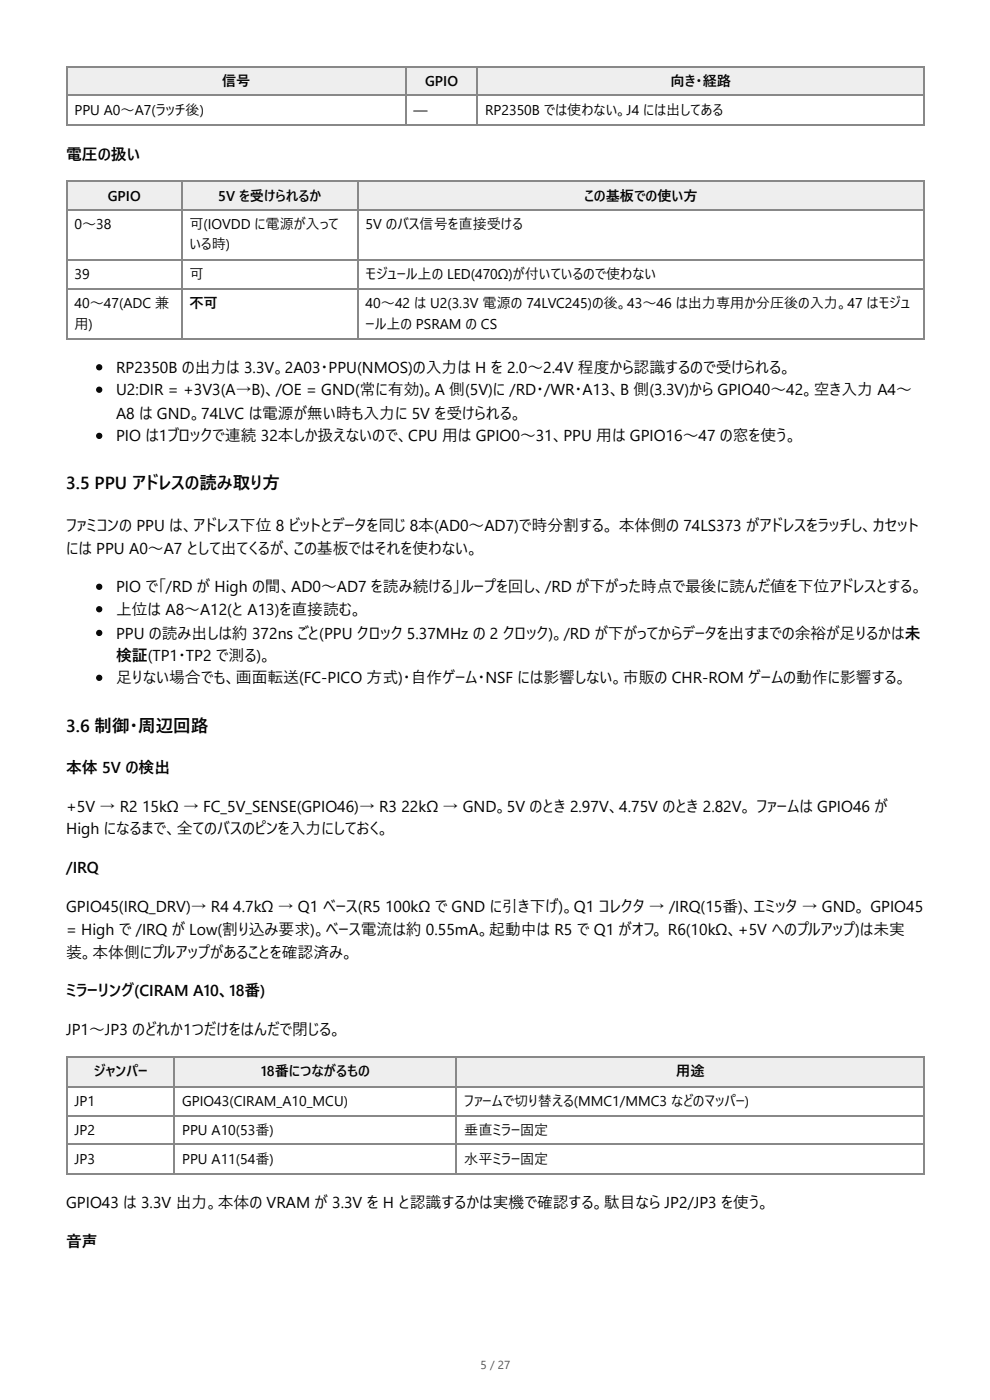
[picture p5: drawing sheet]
<svg xmlns="http://www.w3.org/2000/svg" width="210mm" height="297mm" viewBox="0 0 210 297" stroke-linecap="round" stroke-linejoin="round" font-family="sans-serif">
<defs><g id="words">
<g font-size="3.7">
<text x="14" y="103.7">3.5 PPU アドレスの読み取り方</text>
<text x="14" y="155.3">3.6 制御・周辺回路</text>
</g>
<g font-size="3.3">
<text x="14" y="33.9">電圧の扱い</text>
<text x="24.6" y="79.1">RP2350B の出力 は 3.3V。2A03・PPU(NMOS)の入力 は H を 2.0〜2.4V 程度から認識するので受けられる。</text>
<text x="24.6" y="83.9">U2:DIR = +3V3(A→B)、/OE = GND(常に有効)。A 側(5V)に /RD・/WR・A13、B 側(3.3V)から GPIO40〜42。空き入力 A4〜</text>
<text x="24.6" y="88.9">A8 は GND。74LVC は電源が無い時も入力 に 5V を受けられる。</text>
<text x="24.6" y="93.7">PIO は1ブロックで連続 32本しか扱えないので、CPU 用は GPIO0〜31、PPU 用は GPIO16〜47 の窓を使う。</text>
<text x="14" y="112.7">ファミコンの PPU は、アドレス下位 8 ビットとデータを同じ 8本(AD0〜AD7)で時分割する。 本体側の 74LS373 がアドレスをラッチし、カセット</text>
<text x="14" y="117.5">には PPU A0〜A7 として出てくるが、この基板ではそれを使わない。</text>
<text x="24.6" y="125.7">PIO で「/RD が High の間、AD0〜AD7 を読み続ける」ループを回し、/RD が下がった時点で最後に読んだ値を下位アドレスとする。</text>
<text x="24.6" y="130.4">上位は A8〜A12(と A13)を直接読む。</text>
<text x="24.6" y="135.5">PPU の読み出しは約 372ns ごと(PPU クロック 5.37MHz の 2 クロック)。/RD が下がってからデータを出すまでの余裕が足りるかは未</text>
<text x="24.6" y="140.2">検証(TP1・TP2 で測る)。</text>
<text x="24.6" y="145">足りない場合でも、画面転送(FC-PICO 方式)・自 作ゲーム・NSF には影響しない。市販の CHR-ROM ゲームの動作に影響する。</text>
<text x="14" y="164">本体 5V の検出</text>
<text x="14" y="172.2">+5V → R2</text>
<text x="30.1" y="172.2">15kΩ → FC_5V_SENSE(GPIO46)→ R3</text>
<text x="85.1" y="172.2">22kΩ → GND。5V のとき 2.97V、4.75V のとき 2.82V。 ファームは GPIO46 が</text>
<text x="14" y="177">High になるまで、全てのバスのピンを入力 にしておく。</text>
<text x="14" y="185.2">/IRQ</text>
<text x="14" y="193.4">GPIO45(IRQ_DRV)→ R4</text>
<text x="49.5" y="193.4">4.7kΩ → Q1 ベース(R5</text>
<text x="81.6" y="193.4">100kΩ で GND に引き下げ)。Q1 コレクタ → /IRQ(15番)、エミッタ → GND。 GPIO45</text>
<text x="14" y="198.4">= High で /IRQ が Low(割り込み要求)。ベース電流は約 0.55mA。起動中は R5 で Q1 がオフ。 R6(10kΩ、+5V へのプルアップ)は未実</text>
<text x="14" y="203.2">装。本体側にプルアップがあることを確認済み。</text>
<text x="14" y="211.4">ミラーリング(CIRAM A10、18番)</text>
<text x="14" y="219.6">JP1〜JP3 のどれか1つだけをはんだで閉じる。</text>
<text x="14" y="256.4">GPIO43 は 3.3V 出力 。本体の VRAM が 3.3V を H と認識するかは実機で確認する。駄目 なら JP2/JP3 を使う。</text>
<text x="14" y="264.6">音声</text>
</g>
<g font-size="3">
<text x="47.1" y="18.3">信号</text>
<text x="90.1" y="18.3">GPIO</text>
<text x="142.2" y="18.3">向き・経路</text>
<text x="15.8" y="24.3">PPU A0〜A7(ラッチ後)</text>
<text x="87.7" y="24.3">—</text>
<text x="102.8" y="24.3">RP2350B では使わない。J4 には出してある</text>
<text x="22.9" y="42.6">GPIO</text>
<text x="46.3" y="42.6">5V を受けられるか</text>
<text x="123.9" y="42.6">この基板での使い方</text>
<text x="15.8" y="48.7">0〜38</text>
<text x="40.2" y="48.7">可(IOVDD に電源が入って</text>
<text x="40.2" y="52.9">いる時)</text>
<text x="77.5" y="48.7">5V のバス信号を直接受ける</text>
<text x="15.8" y="59.3">39</text>
<text x="40.2" y="59.3">可</text>
<text x="77.5" y="59.3">モジュール上の LED(470Ω)が付いているので使わない</text>
<text x="15.8" y="65.4">40〜47(ADC 兼</text>
<text x="40.2" y="65.4">不可</text>
<text x="77.5" y="65.4">40〜42 は U2(3.3V 電源の 74LVC245)の後。43〜46 は出力 専用か分圧後の入力 。47 はモジュ</text>
<text x="15.8" y="69.9">用)</text>
<text x="77.5" y="69.9">ール上の PSRAM の CS</text>
<text x="19.9" y="228.3">ジャンパー</text>
<text x="55.4" y="228.3">18番につながるもの</text>
<text x="143.4" y="228.3">用途</text>
<text x="15.8" y="234.7">JP1</text>
<text x="38.6" y="234.7">GPIO43(CIRAM_A10_MCU)</text>
<text x="98.4" y="234.7">ファームで切り替える(MMC1/MMC3 などのマッパー)</text>
<text x="15.8" y="240.8">JP2</text>
<text x="38.6" y="240.8">PPU A10(53番)</text>
<text x="98.4" y="240.8">垂直ミラー固定</text>
<text x="15.8" y="246.9">JP3</text>
<text x="38.6" y="246.9">PPU A11(54番)</text>
<text x="98.4" y="246.9">水平ミラー固定</text>
</g>
<text font-size="2.5" fill="#555" x="101.9" y="290.5">5 / 27</text>
</g></defs>
<g fill="#eee">
<path d="M14.3 14.3h71.7v6.1h-71.7z"/>
<path d="M86 14.3h15.3v6.1h-15.3z"/>
<path d="M101.3 14.3h94.8v6.1h-94.8z"/>
</g>
<path d="M14 14.2h182.1M14.2 14v12.7M86.1 14v12.7M101.2 14v12.7M195.9 14v12.7M14 20.2h182.1M14 26.6h182.1" fill="none" stroke="#888" stroke-width=".26"/>
<g fill="#eee">
<path d="M14.3 38.4h24.3v6.3h-24.3z"/>
<path d="M38.6 38.4h37.3v6.3h-37.3z"/>
<path d="M75.9 38.4h120.2v6.3h-120.2z"/>
</g>
<path d="M14 38.5h182.1M14.2 38.4v33.6M38.5 38.4v33.6M75.8 38.4v33.6M195.9 38.4v33.6M14 44.6h182.1M14 55.2h182.1M14 61.3h182.1M14 71.8h182.1" fill="none" stroke="#888" stroke-width=".26"/>
<g fill="#eee">
<path d="M14.3 224.4h22.7v6.1h-22.7z"/>
<path d="M37 224.4h59.8v6.1h-59.8z"/>
<path d="M96.8 224.4h99.3v6.1h-99.3z"/>
</g>
<path d="M14 224.2h182.1M14 230.6h182.1M14 236.7h182.1M14.2 224.1v25.1M36.9 224.1v25.1M96.7 224.1v25.1M195.9 224.1v25.1M14 242.8h182.1M14 249.1h182.1" fill="none" stroke="#888" stroke-width=".26"/>
<g fill="#000">
<circle cx="21" cy="77.9" r=".66"/>
<circle cx="21" cy="82.7" r=".66"/>
<circle cx="21" cy="92.5" r=".66"/>
<circle cx="21" cy="134.3" r=".66"/>
<circle cx="21" cy="124.5" r=".66"/>
<circle cx="21" cy="129.2" r=".66"/>
<circle cx="21" cy="143.8" r=".66"/>
</g>
<use href="#words"/>
</svg>
